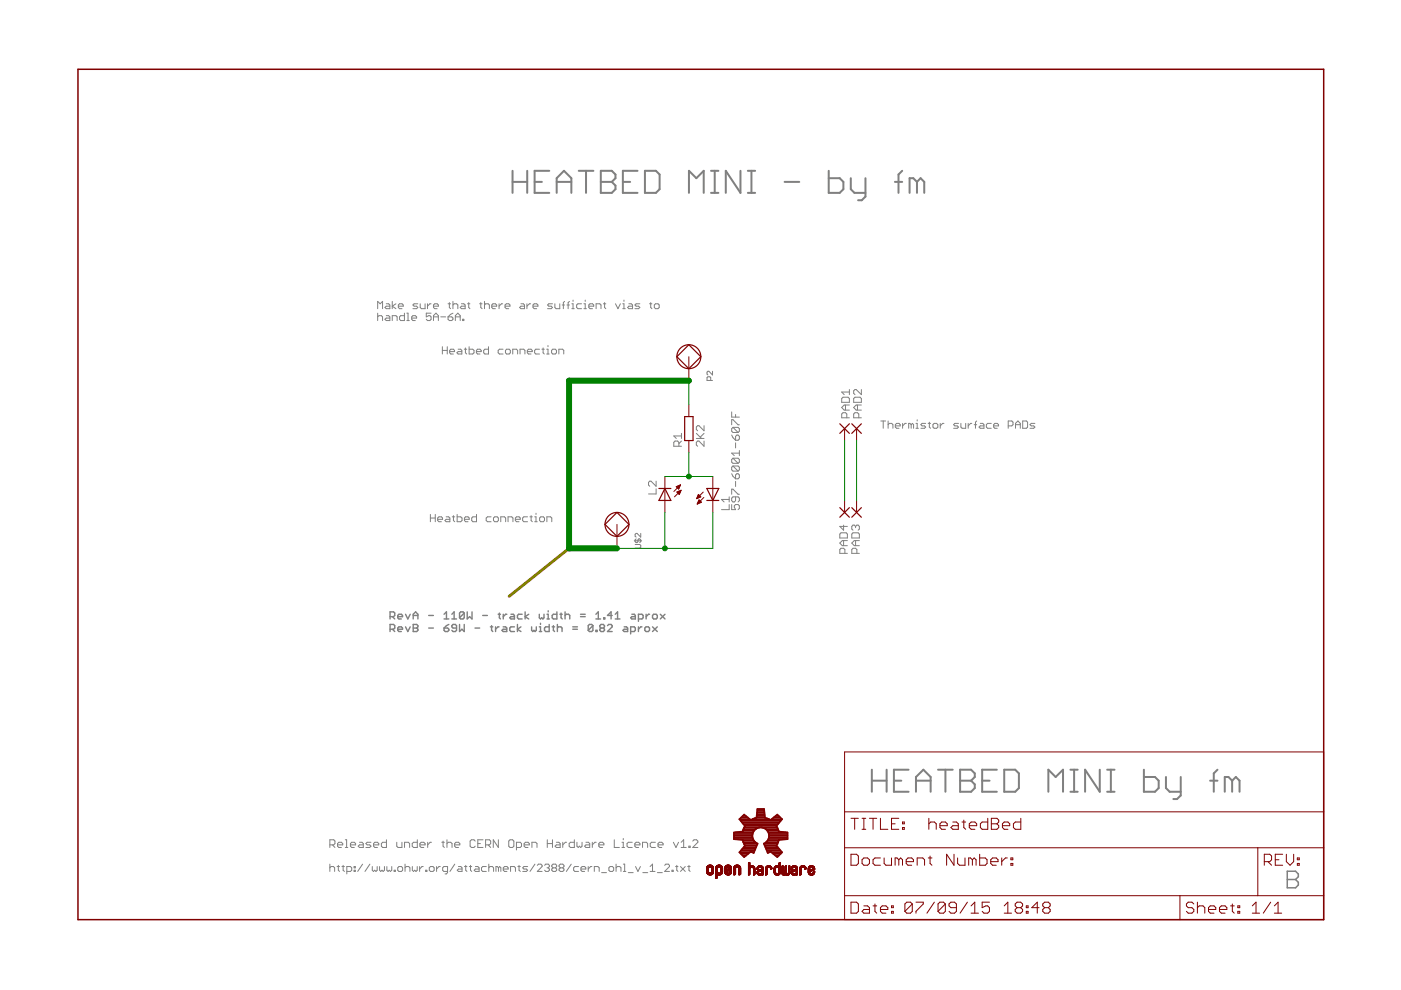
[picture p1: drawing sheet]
<svg xmlns="http://www.w3.org/2000/svg" width="297mm" height="210mm" viewBox="0 0 297 210" stroke-linecap="round" stroke-linejoin="round" font-family="sans-serif">
<path d="M120.6 116.3l-12.7 10.1" fill="none" stroke="#808000" stroke-width=".61"/>
<g fill="none" stroke="#808080" stroke-width=".21">
<path d="M80.1 65.4v-1.5l.5 .5 .5-.5v1.5M80.1 66.4v1.6M80.1 67.2l.2-.3h.6l.2 .3v.8M81.9 64.4h.5l.3 .3v.7h-.8l-.3-.2 .3-.3h.8M81.9 66.9h.5l.3 .3v.8h-.8l-.3-.3 .3-.3h.8M83.2 63.9v1.5M83.2 68v-1.1h.7l.3 .3v.8M83.9 64.4l-.7 .5 .7 .5M84.5 64.9h1v-.2l-.3-.3h-.5l-.2 .3v.5l.2 .2h.5M85.7 66.4v1.6h-.7l-.3-.3v-.5l.3-.3h.7M86.3 68h.5M86.3 66.4h.2v1.6"/>
<path d="M87.3 67.4h1v-.2l-.2-.3h-.6l-.2 .3v.5l.2 .3h.6M88.6 64.4h-.8l-.3 .3 .3 .2h.5l.3 .3-.3 .2h-.8M89.1 64.4v.8l.2 .2h.8v-1M90.6 64.4v1M91.4 64.4h-.3l-.5 .5M91.4 66.4h-1v.8l.5-.3h.2l.3 .3v.5l-.3 .3h-.5l-.2-.3M91.9 64.9h1v-.2l-.2-.3h-.5l-.3 .3v.5l.3 .2h.5M91.9 68v-1.1l.5-.5 .5 .5v1.1M91.9 67.2h1M93.5 67.2h1M93.8 73.5v1.6M93.8 74.3h1"/>
<path d="M94.8 73.5v1.6M95 64.4h.5M95 67.2h.8l.2 .2v.3l-.2 .3h-.5l-.3-.3zM95.3 64.2v1l.2 .2M95.3 74.5h1.1v-.2l-.3-.3h-.5l-.3 .3v.5l.3 .3h.5M96 64.7l.3-.3h.5l.3 .3v.7M96 63.9v1.5M96 66.4l-1 .8M96.5 67.2h1.1M96.5 68v-1.1l.6-.5 .5 .5v1.1M97.1 74h.6l.2 .3v.8h-.8l-.2-.3 .2-.3h.8M97.8 64.4h.5l.3 .3v.7h-.8l-.2-.2 .2-.3h.8"/>
<path d="M98.1 67.7h.2v.3h-.2zM98.4 74h.6M98.7 73.8v1l.3 .3M99.1 64.4h.5M99.4 64.2v1l.2 .2M99.5 73.5v1.6h.7l.3-.3v-.5l-.3-.3h-.7M101 74.5h1v-.2l-.2-.3h-.5l-.3 .3v.5l.3 .3h.5M101.7 64.4h.5M101.9 64.2v1l.3 .2M102.7 64.7l.3-.3h.5l.3 .3v.7M102.7 63.9v1.5M103.6 73.5v1.6h-.8l-.2-.3v-.5l.2-.3h.8"/>
<path d="M104.3 64.9h1v-.2l-.3-.3h-.5l-.2 .3v.5l.2 .2h.5M105.8 64.4v1M106.6 64.4h-.3l-.5 .5M106.7 74h-.8l-.3 .3v.5l.3 .3h.8M107.1 64.9h1v-.2l-.2-.3h-.5l-.3 .3v.5l.3 .2h.5M107.2 74.3l.2-.3h.5l.3 .3v.5l-.3 .3h-.5l-.2-.3zM108.7 75.1v-1.1h.8l.2 .3v.8M110.3 75.1v-1.1h.7l.3 .3v.8M110.4 64.4h.6l.2 .3v.7h-.8l-.2-.2 .2-.3h.8M111.7 64.4v1M111.8 74.5h1v-.2l-.2-.3h-.5l-.3 .3v.5l.3 .3h.5M112.5 64.4h-.3l-.5 .5"/>
<path d="M113 64.9h1v-.2l-.2-.3h-.5l-.3 .3v.5l.3 .2h.5M114.4 74h-.8l-.3 .3v.5l.3 .3h.8M114.9 74h.5M115.1 73.8v1l.3 .3M115.9 75.1h.5M115.9 74h.3v1.1M116.2 73.3v.2M116.9 74.3l.3-.3h.5l.3 .3v.5l-.3 .3h-.5l-.3-.3zM117.1 64.4h-.7l-.3 .3 .3 .2h.5l.2 .3-.2 .2h-.8M117.6 64.4v.8l.3 .2h.8v-1M118.5 75.1v-1.1h.8l.2 .3v.8M119.2 64.7h.5"/>
<path d="M119.7 63.9l-.3 .3v1.2M120.2 64.7h.5M120.7 63.9l-.2 .3v1.2M121.2 64.4h.3v1M121.2 65.4h.6M121.5 63.6v.3M123.3 64.4h-.8l-.2 .3v.5l.2 .2h.8M123.8 64.4h.3v1M123.8 65.4h.5M124.1 63.6v.3M124.8 64.9h1.1v-.2l-.3-.3h-.5l-.3 .3v.5l.3 .2h.5M126.4 65.4v-1h.8l.2 .3v.7"/>
<path d="M127.9 64.4h.5M128.2 64.2v1l.2 .2M130.5 64.4l.5 1 .5-1M132 64.4h.3v1M132 65.4h.6M132.3 63.6v.3M133.3 64.4h.5l.3 .3v.7h-.8l-.2-.2 .2-.3h.8M135.7 64.4h-.8l-.3 .3 .3 .2h.5l.3 .3-.3 .2h-.8M137.7 64.4h.5M138 64.2v1l.2 .2M139 64.4h.5l.3 .3v.5l-.3 .2h-.5l-.3-.2v-.5zM151.1 78.7v.8l-.8-.8-.4 .2v.4l.2 .2"/>
<path d="M143.9 94.6v-.8l-.2-.3h-.6l-.2 .3v.8h1.6M144.5 93.5l-.6 .6M144.5 92.4h-1.6l.5 .6M144.5 91.9v1.1M147.6 93h1.7M147.6 91.9l1.1 1.1M149.3 90.3v1l-1.1-1h-.3l-.3 .2v.6l.3 .2M149.3 93.5v1.1l-1.1-1.1h-.3l-.3 .3v.5l.3 .3M149.3 91.9l-.8 .8M150.7 80.7v-.6l-.2-.2h-.4l-.2 .2v.6h1.2M155.1 90.1v-1.1h.3l1.1 1.1h.3M155.1 87.3v1.1h1.7"/>
<path d="M155.1 92.2l.3 .6 .6 .5M155.4 98.8l1.1 1.1M155.4 90.6l-.3 .3v.5l.3 .3h1.1M155.4 97.2l-.3 .2v.6l.3 .2h1.1M155.4 98.8l-.3 .3v.5l.3 .3h1.1M155.4 90.6h1.1l.3 .3v.5l-.3 .3M155.4 97.2h1.1l.3 .2v.6l-.3 .2M155.4 98.8h1.1l.3 .3v.5l-.3 .3M155.4 97.2l1.1 1M155.4 90.6l1.1 1.1M156 92.5l.2-.3h.3l.3 .3v.6l-.3 .2h-.5zM156 87.9v.5"/>
<path d="M156 93.9v1.1M156.8 95.5v1.1M156.8 96.1h-1.7l.6 .5M178.5 84.5l.2-.3h1.1l.3 .3v.8h-1.6zM179.3 85.9v1.1M179.5 88.6v-.8l-.2-.3h-.6l-.2 .3v.8h1.6M180.1 85.9h-1.1l-.5 .5 .5 .6h1.1M180.1 82.6v1.1M180.1 83.1h-1.6l.5 .6M181 84.5l.3-.3h1.1l.2 .3v.8h-1.6zM181.8 85.9v1.1M182.1 88.6v-.8l-.3-.3h-.5l-.3 .3v.8h1.6"/>
<path d="M182.6 85.9h-1.1l-.5 .5 .5 .6h1.1M182.6 82.6v1.1l-1.1-1.1h-.2l-.3 .3v.5l.3 .3M186.8 89.3h1M187.3 89.3v1.5M188.3 89.3v1.5M188.3 90l.3-.2h.5l.2 .2v.8M189.8 90.3h1.1v-.3l-.3-.2h-.5l-.3 .2v.6l.3 .2h.5M191.4 89.8v1M192.2 89.8h-.3l-.5 .5M193.2 90l-.3-.2h-.2v1M193.2 90v.8M193.2 90l.2-.2 .3 .2v.8"/>
<path d="M194.2 89.8h.3v1M194.2 90.8h.5M194.5 89v.3M196.3 89.8h-.8l-.3 .2 .3 .3h.5l.3 .3-.3 .2h-.8M196.8 89.8h.5M197 89.5v1.1l.3 .2M198.1 89.8h.5l.2 .2v.6l-.2 .2h-.5l-.3-.2v-.6zM199.3 89.8v1M200.1 89.8h-.2l-.6 .5M203.2 89.8h-.8l-.2 .2 .2 .3h.5l.3 .3-.3 .2h-.7M203.7 89.8v.8l.3 .2h.7v-1M205.3 89.8v1"/>
<path d="M206 89.8h-.2l-.5 .5M206.5 90h.6M207.1 89.3l-.3 .2v1.3M207.8 89.8h.6l.2 .2v.8h-.8l-.2-.2 .2-.3h.8M210.2 89.8h-.8l-.3 .2v.6l.3 .2h.8M210.7 90.3h1v-.3l-.3-.2h-.5l-.2 .2v.6l.2 .2h.5M213.8 90.3h.7l.3-.3v-.5l-.3-.2h-.7v1.5M215.3 90h1M215.3 90.8v-1l.5-.5 .5 .5v1M216.8 89.3h.8l.3 .2v1.1l-.3 .2h-.8zM219.4 89.8h-.7l-.3 .2 .3 .3h.5l.2 .3-.2 .2h-.8M91.2 109.1v1.5"/>
<path d="M91.2 109.8h1.1M92.3 109.1v1.5M92.8 110.1h1v-.3l-.2-.2h-.5l-.3 .2v.6l.3 .2h.5M94.6 109.6h.5l.3 .2v.8h-.8l-.3-.2 .3-.3h.8M95.9 109.6h.5M96.1 109.3v1.1l.3 .2M96.9 109.1v1.5h.8l.3-.2v-.6l-.3-.2h-.8M98.5 110.1h1v-.3l-.3-.2h-.5l-.2 .2v.6l.2 .2h.5M101 109.1v1.5h-.7l-.3-.2v-.6l.3-.2h.7M104.1 109.6h-.7l-.3 .2v.6l.3 .2h.7M104.6 109.8l.3-.2h.5l.3 .2v.6l-.3 .2h-.5l-.3-.2zM106.2 110.6v-1h.8l.2 .2v.8"/>
<path d="M107.7 110.6v-1h.8l.3 .2v.8M109.3 110.1h1v-.3l-.3-.2h-.5l-.2 .2v.6l.2 .2h.5M111.8 109.6h-.7l-.3 .2v.6l.3 .2h.7M112.4 109.6h.5M112.6 109.3v1.1l.3 .2M113.4 110.6h.5M113.4 109.6h.2v1M113.6 108.8v.3M114.4 109.8l.3-.2h.5l.2 .2v.6l-.2 .2h-.5l-.3-.2zM116 110.6v-1h.7l.3 .2v.8M134.5 114.7h1.5M134.7 115.4h.9l.2 .2v.4l-.2 .2h-.9"/>
<path d="M134.9 114.3l-.2 .2v.4l.4 .1 .2-.1v-.4l.3-.2 .2 .2v.4l-.2 .1M135.8 113.1v.8l-.7-.8-.4 .2v.4l.2 .2M139.1 103.7v1h-1.6M139.1 102v1.1l-1.1-1.1h-.2l-.3 .3v.5l.3 .3M154.6 107v1.1h-1.6M154.6 105.3v1.1M154.6 105.9h-1.6l.5 .5M155.1 104.8v-1.1h.3l1.1 1.1h.3M155.1 107v1.1h.9l-.3-.8 .3-.3h.5l.3 .3v.5l-.3 .3M155.1 100.4l.3 .6 .6 .5M156 100.7l.2-.3h.3l.3 .3v.5l-.3 .3h-.5zM156 105.3v.9l-.3 .2h-.3l-.3-.2v-.6l.3-.3h1.1l.3 .3v.6l-.3 .2"/>
<path d="M156 102.1v1M178.3 113h1.1l.3 .2v.9h-1.6v-.9zM178.9 111.3v1.1l-.8-.8h1.6M178.9 114.6v1.1M179.1 117.3v-.8l-.2-.3h-.6l-.2 .3v.8h1.6M179.7 114.6h-1.1l-.5 .5 .5 .6h1.1M180.8 113h1.1l.3 .2v.9h-1.6v-.9zM181.4 111.6l-.3-.3h-.3l-.2 .3v.6l.2 .2M181.4 111.6v.3M181.4 114.6v1.1M181.4 111.6l.3-.3h.2l.3 .3v.6l-.3 .2M181.7 117.3v-.8l-.3-.3h-.6l-.2 .3v.8h1.6"/>
<path d="M182.2 114.6h-1.1l-.5 .5 .5 .6h1.1M69.9 179.1h.9l.2-.2v-.6l-.2-.2h-.9v1.6M70.5 179.1l.5 .6M71.6 179.1h1.1v-.2l-.3-.3h-.6l-.2 .3v.5l.2 .3h.6M73.2 178.1h.3v1.6M73.2 179.7h.5M74.3 179.1h1.1v-.2l-.3-.3h-.5l-.3 .3v.5l.3 .3h.5M76.2 178.6h.6l.2 .3v.8h-.8l-.3-.3 .3-.3h.8M78.7 178.6h-.8l-.3 .3 .3 .2h.5l.3 .3-.3 .3h-.8M79.2 179.1h1.1v-.2l-.3-.3h-.5l-.3 .3v.5l.3 .3h.5M81.9 178.1v1.6h-.8l-.2-.3v-.5l.2-.3h.8M84.1 178.6v.8l.3 .3h.8v-1.1"/>
<path d="M85.8 179.7v-1.1h.8l.2 .3v.8M88.5 178.1v1.6h-.8l-.3-.3v-.5l.3-.3h.8M89 179.1h1.1v-.2l-.2-.3h-.6l-.3 .3v.5l.3 .3h.6M90.7 178.6v1.1M91.5 178.6h-.3l-.5 .5M93.7 178.6h.5M93.9 178.3v1.1l.3 .3M94.8 178.9l.2-.3h.6l.2 .3v.8M94.8 178.1v1.6M96.4 179.1h1.1v-.2l-.3-.3h-.5l-.3 .3v.5l.3 .3h.5M100.8 178.3l-.3-.2h-.6l-.2 .2v1.1l.2 .3h.6l.3-.3M101.3 178.9h.6"/>
<path d="M102.4 178.1h-1.1v1.6h1.1M103 179.1h.8l.2-.2v-.6l-.2-.2h-.8v1.6M103.5 179.1l.5 .6M105.7 178.1v1.6l-1.1-1.6v1.6M108.1 178.1h.6l.2 .2v1.1l-.2 .3h-.6l-.2-.3v-1.1zM109.5 179.7h.8l.3-.3v-.5l-.3-.3h-.8v1.6M111.1 179.1h1.1v-.2l-.2-.3h-.6l-.3 .3v.5l.3 .3h.6M112.8 179.7v-1.1h.8l.3 .3v.8M116 178.9h1.1M116 178.1v1.6M117.1 178.1v1.6M118 178.6h.5l.3 .3v.8h-.8l-.3-.3 .3-.3h.8"/>
<path d="M119.3 178.6v1.1M120.1 178.6h-.2l-.6 .5M121.8 178.1v1.6h-.9l-.2-.3v-.5l.2-.3h.9M122.3 178.6v.8l.3 .3 .3-.3 .2 .3 .3-.3v-.8M124.2 178.6h.6l.2 .3v.8h-.8l-.2-.3 .2-.3h.8M125.6 178.6v1.1M126.4 178.6h-.3l-.5 .5M127 179.1h1v-.2l-.2-.3h-.6l-.2 .3v.5l.2 .3h.6M130.2 178.1v1.6h1.1M131.9 179.7h.5M131.9 178.6h.2v1.1M132.1 177.8v.3"/>
<path d="M134 178.6h-.8l-.3 .3v.5l.3 .3h.8M134.6 179.1h1.1v-.2l-.3-.3h-.5l-.3 .3v.5l.3 .3h.5M136.2 179.7v-1.1h.9l.2 .3v.8M139 178.6h-.9l-.2 .3v.5l.2 .3h.9M139.5 179.1h1.1v-.2l-.3-.3h-.5l-.3 .3v.5l.3 .3h.5M142.8 178.6l.5 1.1 .6-1.1M144.4 179.7h1.1M144.4 178.6l.5-.5v1.6M146 179.4h.3v.3h-.3zM146.9 178.3l.3-.2h.5l.3 .2v.3l-1.1 1.1h1.1M69.9 183.2v1.6M69.9 184l.3-.3h.5l.3 .3v.8"/>
<path d="M71.5 183.7h.5M71.7 183.5v1l.3 .3M72.5 183.7h.5M72.7 183.5v1l.3 .3M73.5 184.8h.8l.3-.3v-.5l-.3-.3h-.8v1.6M75.1 183.7h.2v.3h-.2zM75.1 184.5h.2v.3h-.2zM76.9 183.2l-1.1 1.6M78.4 183.2l-1 1.6M78.9 183.7v.8l.3 .3 .2-.3 .3 .3 .3-.3v-.8M80.5 183.7v.8l.2 .3 .3-.3 .2 .3 .3-.3v-.8M82 183.7v.8l.3 .3 .2-.3 .3 .3 .3-.3v-.8"/>
<path d="M83.6 184.5h.2v.3h-.2zM84.6 183.7h.5l.3 .3v.5l-.3 .3h-.5l-.3-.3v-.5zM85.9 184l.2-.3h.6l.2 .3v.8M85.9 183.2v1.6M87.4 183.7v.8l.3 .3 .2-.3 .3 .3 .3-.3v-.8M89 183.7v1.1M89.7 183.7h-.2l-.5 .6M90.3 184.5h.2v.3h-.2zM91.3 183.7h.5l.3 .3v.5l-.3 .3h-.5l-.3-.3v-.5zM92.6 183.7v1.1M93.3 183.7h-.2l-.5 .6M94.9 184.8h-.8l-.2-.3v-.5l.2-.3h.8v1.3l-.3 .3h-.2"/>
<path d="M96.4 183.2l-1 1.6M97.2 183.7h.5l.3 .3v.8h-.8l-.3-.3 .3-.2h.8M98.5 183.7h.5M98.7 183.5v1l.3 .3M99.5 183.7h.5M99.8 183.5v1l.2 .3M100.8 183.7h.5l.3 .3v.8h-.8l-.3-.3 .3-.2h.8M103.1 183.7h-.8l-.2 .3v.5l.2 .3h.8M103.6 184l.3-.3h.5l.2 .3v.8M103.6 183.2v1.6M105.7 184l.2-.3 .3 .3v.8M105.7 184l-.3-.3h-.2v1.1"/>
<path d="M105.7 184v.8M106.7 184.3h1v-.3l-.2-.3h-.5l-.3 .3v.5l.3 .3h.5M108.2 184.8v-1.1h.8l.3 .3v.8M109.8 183.7h.5M110 183.5v1l.3 .3M111.9 183.7h-.8l-.3 .3 .3 .3h.5l.3 .2-.3 .3h-.8M113.4 183.2l-1 1.6M113.9 183.5l.3-.3h.5l.2 .3v.2l-1 1.1h1M115.5 183.5l.2-.3h.5l.3 .3v.2l-.3 .3M116 184h.2M116.2 184l.3 .3v.2l-.3 .3h-.5l-.2-.3M117.3 184l-.3-.3v-.2l.3-.3h.5l.2 .3v.2l-.2 .3"/>
<path d="M117.3 184l-.3 .3v.2l.3 .3h.5l.2-.3v-.2l-.2-.3M117.3 184h.5M118.8 184l-.3 .3v.2l.3 .3h.5l.3-.3v-.2l-.3-.3M118.8 184h.5M118.8 184l-.3-.3v-.2l.3-.3h.5l.3 .3v.2l-.3 .3M121.1 183.2l-1 1.6M122.7 183.7h-.8l-.3 .3v.5l.3 .3h.8M123.2 184.3h1v-.3l-.2-.3h-.6l-.2 .3v.5l.2 .3h.6M124.7 183.7v1.1M125.5 183.7h-.3l-.5 .6M126 184.8v-1.1h.8l.2 .3v.8M127.6 185h1"/>
<path d="M129.3 183.7h.6l.2 .3v.5l-.2 .3h-.6l-.2-.3v-.5zM130.6 184l.3-.3h.5l.3 .3v.8M130.6 183.2v1.6M132.2 184.8h.5M132.2 183.2h.2v1.6M133.2 185h1M134.7 183.7l.6 1.1 .5-1.1M136.3 185h1M137.8 184.8h1.1M137.8 183.7l.5-.5v1.6M139.4 185h1M140.9 183.5l.3-.3h.5l.2 .3v.2l-1 1.1h1"/>
<path d="M142.5 184.5h.2v.3h-.2zM143.2 183.7h.5M143.5 183.5v1l.2 .3M144.3 183.7l1 1.1M145.3 183.7l-1 1.1M145.8 183.7h.5M146.1 183.5v1l.2 .3"/>
</g>
<g fill="none" stroke="#808080" stroke-width=".42">
<path d="M108.7 36.2v4.7M108.7 38.6h3.1M111.8 36.2v4.7M113.3 38.6h1.6M116.5 36.2h-3.2v4.7h3.2M118 38.6h3.1M122.7 36.2h3.1M124.2 36.2v4.7M127.4 38.6h2.3M127.4 36.2h2.3l.8 .8v.8l-.8 .8 .8 .7v.8l-.8 .8h-2.3zM132.1 38.6h1.5M135.2 36.2h-3.1v4.7h3.1"/>
<path d="M136.7 36.2h2.4l.7 .8v3.1l-.7 .8h-2.4zM150.7 36.2h1.6M151.5 36.2v4.7M157 36.2v4.7l-3.1-4.7v4.7M158.6 36.2h1.5M159.3 36.2v4.7M166.3 38.6h3.2M175.7 36.2v4.7h2.3l.8-.8v-1.5l-.8-.8h-2.3M180.4 37.8v2.3l.8 .8h2.3M183.5 37.8v3.9l-.8 .8h-.8M189.7 38.6h1.6M191.3 36.2l-.8 .8v3.9"/>
<path d="M194.4 38.6l-.8-.8h-.8v3.1M194.4 38.6v2.3M194.4 38.6l.8-.8 .8 .8v2.3M118 40.9v-3.1l1.6-1.6 1.5 1.6v3.1M146.1 40.9v-4.7l1.5 1.6 1.6-1.6v4.7M150.7 40.9h1.6M158.6 40.9h1.5M184.8 163.2v4.7M184.8 165.5h3.2M188 163.2v4.7M189.5 165.5h1.6M192.6 163.2h-3.1v4.7h3.1"/>
<path d="M194.2 165.5h3.1M194.2 167.9v-3.2l1.6-1.5 1.5 1.5v3.2M198.9 163.2h3.1M200.4 163.2v4.7M203.6 165.5h2.3M203.6 163.2h2.3l.8 .8v.7l-.8 .8 .8 .8v.8l-.8 .8h-2.3zM208.2 165.5h1.6M211.3 163.2h-3.1v4.7h3.1M212.9 163.2h2.3l.8 .8v3.1l-.8 .8h-2.3zM222.3 167.9v-4.7l1.5 1.5 1.6-1.5v4.7M226.9 163.2h1.6M226.9 167.9h1.6"/>
<path d="M227.7 163.2v4.7M233.2 163.2v4.7l-3.1-4.7v4.7M234.7 163.2h1.6M234.7 167.9h1.6M235.5 163.2v4.7M242.5 163.2v4.7h2.4l.8-.8v-1.6l-.8-.8h-2.4M247.2 164.7v2.4l.8 .8h2.3M250.3 164.7v4l-.7 .7h-.8M256.6 165.5h1.5M258.1 163.2l-.8 .8v3.9M261.2 165.5l-.7-.8h-.8v3.2M261.2 165.5v2.4"/>
<path d="M261.2 165.5l.8-.8 .8 .8v2.4"/>
</g>
<path d="M272.9 184.7h1.8l.6 .6v.6l-.6 .6 .6 .6v.5l-.6 .6h-1.8zM272.9 186.5h1.8" fill="none" stroke="#808080" stroke-width=".32"/>
<g fill="none" stroke="#808080" stroke-width=".3">
<path d="M82.7 130.7h.7l.3-.2v-.5l-.3-.3h-.7v1.5M82.7 133.4h.7l.3-.2v-.5l-.3-.3h-.7v1.5M83.2 130.7l.5 .5M83.2 133.4l.5 .5M84.3 130.7h1v-.2l-.2-.3h-.5l-.3 .3v.5l.3 .2h.5M84.3 133.4h1v-.2l-.2-.3h-.5l-.3 .3v.4l.3 .3h.5M86 130.2l.5 1 .5-1M86 132.9l.5 1 .5-1M87.6 131.2v-1l.5-.5 .5 .5v1M87.6 132.4h.7l.3 .3v.2l-.3 .3 .3 .2v.2l-.3 .3h-.7zM87.6 130.5h1M87.6 133.2h.7"/>
<path d="M90.9 130.5h1M90.9 133.2h1M94.1 131.2h1.1M94.1 130.2l.6-.5v1.5M94.1 133.2h.8l.3 .2v.2l-.3 .3h-.5l-.3-.3zM95.2 132.4l-1.1 .8M95.8 131.2h1M95.8 130.2l.5-.5v1.5M96.8 133.2h-.7l-.3-.3v-.2l.3-.3h.4l.3 .3v.9l-.3 .3h-.4l-.3-.3M97.4 132.4v1.5l.5-.5 .5 .5v-1.5M98.4 130l-.2-.3h-.5l-.3 .3v1M98.4 130v1l-.2 .2h-.5l-.3-.2"/>
<path d="M98.4 130l-1 1M99.1 129.7v1.5l.5-.5 .5 .5v-1.5M100.7 133.2h1M102.3 130.5h1M104 132.9h.5M104.2 132.7v.9l.3 .3M105.1 132.9v1M105.6 130.2h.5M105.8 132.9h-.2l-.5 .5M105.9 130v1l.2 .2M106.7 132.9h.5l.2 .3v.7h-.7l-.3-.3 .3-.2h.7M106.7 130.2v1"/>
<path d="M107.5 130.2h-.3l-.5 .5M108.3 130.2h.5l.3 .3v.7h-.8l-.2-.2 .2-.3h.8M109.1 132.9h-.8l-.2 .3v.4l.2 .3h.8M109.7 132.4v1.5M110.4 132.9l-.7 .5 .7 .5M110.7 130.2h-.7l-.3 .3v.5l.3 .2h.7M111.3 129.7v1.5M112.1 130.2l-.8 .5 .8 .5M112.7 132.9v.7l.3 .3 .2-.3 .3 .3 .2-.3v-.7M114.3 130.2v.8l.3 .2 .3-.2 .2 .2 .2-.2v-.8M114.3 133.9h.6M114.3 132.9h.3v1"/>
<path d="M114.6 132.1v.3M116 131.2h.5M116 130.2h.2v1M116.2 129.5v.2M116.4 132.4v1.5h-.7l-.3-.3v-.4l.3-.3h.7M117.1 132.9h.5M117.3 132.7v.9l.3 .3M118.1 129.7v1.5h-.8l-.2-.2v-.5l.2-.3h.8M118.2 133.2l.2-.3h.5l.3 .3v.7M118.2 132.4v1.5M118.7 130.2h.5M119 130v1l.2 .2"/>
<path d="M119.8 130.5l.3-.3h.4l.3 .3v.7M119.8 129.7v1.5M121.4 133.4h1M121.4 132.9h1M123.1 130.7h1M123.1 130.2h1M125.7 132.7l-.2-.3h-.5l-.3 .3v.9M125.7 132.7v.9l-.2 .3h-.5l-.3-.3M125.7 132.7l-1 .9M126.3 131.2h1M126.3 130.2l.6-.5v1.5M126.3 133.6h.3v.3h-.3z"/>
<path d="M127.4 133.2l-.2-.3v-.2l.2-.3h.5l.3 .3v.2l-.3 .3M127.4 133.2l-.2 .2v.2l.2 .3h.5l.3-.3v-.2l-.3-.2M127.4 133.2h.5M128 131h.2v.2h-.2zM128.8 132.7l.3-.3h.5l.2 .3v.2l-1 1h1M129.8 130.5h-1l.8-.8v1.5M130.5 131.2h.9M130.5 130.2l.4-.5v1.5M132.3 132.9h.5l.3 .3v.7h-.8l-.2-.3 .2-.2h.8M133.7 133.9h.8l.2-.3v-.4l-.2-.3h-.8v1.5M134 130.2h.5l.2 .3v.7h-.7l-.3-.2 .3-.3h.7M135.4 131.2h.7l.3-.2v-.5l-.3-.3h-.7v1.5"/>
<path d="M135.4 132.9v1M136.1 132.9h-.3l-.4 .5M136.7 133.2l.3-.3h.5l.2 .3v.4l-.2 .3h-.5l-.3-.3zM137 130.2v1M137.7 130.2h-.2l-.5 .5M138.3 130.5l.3-.3h.5l.3 .3v.5l-.3 .2h-.5l-.3-.2zM138.3 132.9l1.1 1M139.4 132.9l-1.1 1M140 130.2l1 1M141 130.2l-1 1"/>
</g>
<path d="M16.5 14.7h264.1v180.3h-264.1z" fill="none" stroke="#800000" stroke-width=".32"/>
<g fill="none" stroke="#800000" stroke-width=".21">
<path d="M146 75.6v5.1M146 85.8v2.5M146 93.4v2.5M179.1 90.9v2.5M181.6 90.9v2.5M130.8 111.2v5.1M141 101v7.6M143.4 103.2l.5 .5M143.4 103.2h.7M143.5 104.3l.9-.4-.4 .9zM143.5 103.3h.6M143.6 104.4h.6"/>
<path d="M143.6 104.3h.7M143.6 103.4h.4M143.6 103.1h.5M143.7 104.5h.4M143.8 103.6h.2M143.8 104.6h.3M143.9 103.7h.1M143.9 104.2h.4M143.9 103h.3M144 104.8h.1M144.2 104.1h.2M144.2 102.8h.1"/>
<path d="M144.3 102.8l-1.4 1.4M144.3 102.8l-.4 .9M144.3 102.8l-.9 .4M144.4 103.9l-1.4 1.4M147.7 105.6h.3M147.8 105.5h.5M147.8 105.4h.7M147.8 106.8h.2M147.9 106.7h.3M147.9 105.2h.6M148 105.1h.4M148 106.6h.5"/>
<path d="M148 105h.3M148 106.4h.7M148.1 104.9h.1M148.1 106.3h.5M148.1 104.8l.5 .5-.9 .4zM148.1 106.2h.3M148.2 106.1h.1M148.2 106l.5 .5-.9 .4zM149.1 104.3l-1.4 1.4M149.2 105.5l-1.4 1.4M151.1 101v7.6M179.1 106.1v2.5"/>
<path d="M181.6 106.1v2.5M179.1 159.4h101.5v35.6h-101.5zM179.1 179.7h101.5M179.1 172.1h101.5M180.4 173.5h1.6M181.2 173.5v2.3M182.8 173.5h.8M182.8 175.8h.8M183.2 173.5v2.3M184.3 173.5h1.6M185.1 173.5v2.3M186.7 173.5v2.3h1.5"/>
<path d="M189 174.7h.8M190.6 173.5h-1.6v2.3h1.6M191.3 175.5h.4v.3h-.4zM191.3 174.3h.4v.4h-.4zM196.9 174.7l.4-.4h.8l.4 .4v1.1M196.9 173.5v2.3M199.3 175.1h1.5v-.4l-.4-.4h-.7l-.4 .4v.8l.4 .3h.7M202 174.3h.8l.4 .4v1.1h-1.2l-.4-.3 .4-.4h1.2M204 174.3h.7M204.3 173.9v1.6l.4 .3M205.5 175.1h1.6v-.4l-.4-.4h-.8l-.4 .4v.8l.4 .3h.8M209.4 173.5v2.3h-1.2l-.3-.3v-.8l.3-.4h1.2"/>
<path d="M210.2 173.5h1.2l.4 .4v.4l-.4 .4 .4 .4v.4l-.4 .3h-1.2zM210.2 174.7h1.2M212.5 175.1h1.6v-.4l-.4-.4h-.8l-.4 .4v.8l.4 .3h.8M216.4 173.5v2.3h-1.1l-.4-.3v-.8l.4-.4h1.1M266.7 179.7v10.2M149.8 184.8h.4M149.8 184.7h.4M149.8 184.6h.4M149.8 184.5h.4M149.8 184.4h.4M149.8 184.3h.4M149.8 184.2h.4"/>
<path d="M149.8 184.1h.4M149.8 184.9h.5M149.8 184.9h.4M149.8 184h.4M149.9 185l.5 .1M149.9 185h.4M149.9 185.1h1.3M149.9 185.1h.5M149.9 183.8h1.3M149.9 185.2h1.3M149.9 183.7h1.3M150 183.7h1.2"/>
<path d="M150 185.3h1.1M150 183.6h1.1M150.1 185.3h1M150.1 183.6h.9M150.1 185.4h.9M150.2 183.5h.8M150.2 185.4h.7M150.2 183.5h.7M150.2 184.1h-.4M150.3 184h-.5M150.3 183.9h-.4M150.3 185.5h.5"/>
<path d="M150.4 183.9h-.5M150.4 183.4h.3M150.4 183.8h-.5M150.7 183.8h.5M150.7 183.9h.6M150.8 185h.5M150.8 183.9h.5M150.9 184h.4M150.9 184.9h.4M150.9 184.8h.4M150.9 184.7h.4M150.9 184.6h.4"/>
<path d="M150.9 184.5h.4M150.9 184.4h.4M150.9 184.3h.4M150.9 184.2h.4M150.9 184.1h.4M151.3 185.1h-.6M151.3 185l-.5 .1M151.7 186h.4M151.7 185.9h.4M151.7 185.8h.4M151.7 185.7h.4M151.7 185.6h.4"/>
<path d="M151.7 185.5h.4M151.7 185.4h1.2M151.7 185.1h1.4M151.7 185.1h.6M151.7 185l.6 .1M151.7 185h.5M151.7 184.9l.5 .1M151.7 184.9h.4M151.7 184.8h.4M151.7 184.7h.4M151.7 184.6h.4M151.7 184.5h.4"/>
<path d="M151.7 184.4h.4M151.7 184.3h.4M151.7 184.2h.4M151.7 184.1h.4M151.7 184h.4M151.8 183.9h.4M151.8 183.7h1.3M151.9 183.7h1.2M151.9 186.2h-.1M151.9 183.6h1.1M152 183.6h1M152.1 186.1l-.4 .1"/>
<path d="M152.1 183.5h.8M152.1 183.5h.7M152.1 186.1h-.4M152.1 185.5h-.4M152.2 184h-.5M152.3 185.5h.4M152.3 183.9h-.5M152.3 183.4h.3M152.3 183.8h-.5M152.6 183.8h.5M152.7 183.9h.5M152.7 185.1h.5"/>
<path d="M152.7 185h.5M152.8 184h.4M152.8 184.9h.4M152.8 184.8h.4M152.8 184.1h.4M152.8 184.7h.4M152.8 184.6h.4M152.8 184.5h.4M152.8 184.4h.4M152.8 184.3h.4M152.8 184.2h.4M152.8 185.4l-1.1 .1"/>
<path d="M153 185.3l-1.3 .1M153 185.3h-1.3M153.1 185.2l-1.4 .1M153.1 185.2h-1.4M153.1 183.8h-1.3M153.2 185.1h-.6M153.2 184.9l-.4 .1M153.7 185l.5 .1M153.7 185h.4M153.7 184.9h.4M153.7 184.3h1.4M153.7 184.3h.4"/>
<path d="M153.7 184.2h.3M153.7 184.1h.3M153.7 184.1h.4M153.7 184h.4M153.7 185.1h.5M153.7 185.1h1.3M153.8 185.2h1.2M153.8 183.7h1.2M153.8 185.3h1.1M153.9 183.6h1M153.9 185.3h1M153.9 185.4h.9"/>
<path d="M154 183.5h.8M154 185.4h.7M154 183.5h.7M154.1 184h-.4M154.1 184.8h-.4M154.1 183.9h-.4M154.2 184.3h.9M154.2 185.5h.4M154.2 184.8h-.5M154.2 183.9h-.5M154.2 183.4h.3M154.3 183.8h-.6"/>
<path d="M154.3 184.7h-.6M154.3 184.3h.8M154.4 184.7h-.7M154.5 184.2h.6M154.5 183.8h.6M154.6 184.6h-.9M154.6 184.1h.5M154.6 183.9h.5M154.7 185h.4M154.7 184.1h.4M154.7 184h.4M154.7 184.9h.4"/>
<path d="M154.7 184.8h.4M154.7 184.7h.4M154.8 184.5h-1.1M154.8 184.7h.3M154.9 184.4l-1.2 .1M154.9 184.6h.2M155 184.4h-1.3M155 183.7l-1.3 .1M155.1 185.1h-.6M155.1 185l-.5 .1M155.6 185.4h.3M155.6 185.3h.4"/>
<path d="M155.6 185.2h.4M155.6 185.1h.4M155.6 185h.4M155.6 184.9h.4M155.6 184.8h.4M155.6 184.7h.4M155.6 184.6h.4M155.6 184.5h.4M155.6 184.4h.4M155.6 184.3h.4M155.6 184.2h.4M155.6 184.1h.4"/>
<path d="M155.6 184h.4M155.6 185.5h.1M155.6 183.8h1.4M155.7 183.7h1.2M155.8 183.6h1M155.9 183.5h.8M155.9 185.4h-.3M156 183.5h.6M156 185.3l-.4 .1M156 184h-.4M156 183.9h-.4M156.1 183.9h-.5"/>
<path d="M156.1 183.4h.4M156.2 183.8h-.6M156.4 183.8h.6M156.5 183.9h.5M156.6 184h.4M156.6 185.4h.3M156.6 185.3h.4M156.6 185.2h.4M156.6 185.1h.4M156.6 185h.4M156.6 184.9h.4M156.6 184.8h.4"/>
<path d="M156.6 184.7h.4M156.6 184.6h.4M156.6 184.5h.4M156.6 184.4h.4M156.6 184.3h.4M156.6 184.2h.4M156.6 184.1h.4M156.7 185.5h.1M157 185.4h-.4M158.7 183.4h.3M158.7 183.1h.3M158.7 185.4h.3"/>
<path d="M158.7 185.3h.3M158.7 185.2h.3M158.7 185.1h.3M158.7 185h.3M158.7 184.9h.3M158.7 184.8h.3M158.7 184.7h.3M158.7 184.6h.3M158.7 184.5h.3M158.7 184.4h.3M158.7 184.3h.3M158.7 184.2h.3"/>
<path d="M158.7 184.1h.3M158.7 183.7l1.2 .1M158.7 183.7h1.2M158.7 183.6l1.1 .1M158.7 183.6h1M158.7 183.5h.3M158.7 183.3h.3M158.7 183.2h.3M158.7 183h.3M158.7 182.9h.3M158.8 182.9h.2M158.8 185.5h-.1"/>
<path d="M159 185.4l-.3 .1M159 184.2h-.3M159 184.1h-.3M159 184h-.3M159.1 184h-.4M159.1 183.9h-.4M159.1 183.6h.5M159.3 183.9h-.6M159.5 183.9h.5M159.6 183.9h.4M159.7 184h.3M159.7 184.1h.3"/>
<path d="M159.8 185.4h.2M159.8 185.3h.2M159.8 185.2h.2M159.8 185.1h.2M159.8 185h.2M159.8 184.9h.2M159.8 184.8h.2M159.8 184.7h.2M159.8 184.6h.2M159.8 184.5h.2M159.8 184.4h.2M159.8 184.3h.2"/>
<path d="M159.8 184.2h.2M159.8 184.1h.2M159.8 185.5h.1M159.9 185.5h-.1M159.9 183.8h-1.2M160 185.4l-.2 .1M160 185.3l-.2 .1M160.5 185.1h.3M160.5 185h.3M160.5 184.2h.3M160.5 184.1h.3M160.5 185.2l.9 .1"/>
<path d="M160.5 185.2h.4M160.5 184.3h.1M160.5 185.3h.9M160.6 185.3l.8 .1M160.6 183.8h1.2M160.7 185.4h.7M160.7 183.8h1M160.7 183.7h1M160.7 184.6h1.2M160.7 184.3h-.2M160.7 183.7h.9M160.8 184.2l-.3 .1"/>
<path d="M160.8 185.5h.6M160.8 184.9h-.3M160.8 184.1h-.3M160.8 184h-.3M160.8 183.6h.7M160.9 184.9h-.4M160.9 184.5h1M160.9 184h-.4M160.9 185.5h.4M160.9 183.9h-.4M160.9 183.6h.5M161 184.8h-.5"/>
<path d="M161 184.5h.9M161.1 184.8h-.6M161.1 185.5v.1M161.1 183.9h-.5M161.1 184.4h.8M161.2 184.7h-.7M161.3 184.4h.6M161.3 183.9h.5M161.3 184.7h-.7M161.3 184.3h.6M161.4 183.9h.4M161.5 184.6h-.8"/>
<path d="M161.5 184h.3M161.5 184.3h.4M161.5 184h.4M161.5 184.6h.4M161.5 184.2h.4M161.5 184.1h.4M161.6 185.4h.3M161.6 185.3h.3M161.6 185.2h.3M161.6 185.1h.3M161.6 185h.3M161.6 184.9h.3"/>
<path d="M161.6 184.8h.3M161.6 184.7h.3M161.7 185.5h-.1M161.9 185.4l-.3 .1M162.3 185.4h.3M162.3 185.3h.3M162.3 185.2h.3M162.3 185.1h.3M162.3 185h.3M162.3 184.9h.3M162.3 184.8h.3M162.3 184.7h.3"/>
<path d="M162.3 184.6h.3M162.3 184.5h.3M162.3 184.4h.3M162.3 184.3h.3M162.3 184.2h.3M162.3 184.1h.3M162.3 185.5h.1M162.5 185.5h-.2M162.5 183.8h1M162.5 183.7h1M162.6 183.7h.8M162.6 185.4l-.3 .1"/>
<path d="M162.6 184h-.3M162.6 183.6h.7M162.7 184h-.4M162.7 183.6h.5M162.8 183.9h-.4M162.9 183.9h-.5M163.1 183.9h.5M163.2 183.9h.4M163.3 184h.3M163.3 184.1h.4M163.4 184.1h.3M163.4 184.2h.2"/>
<path d="M163.6 184.3h-.2M163.6 183.8h-1.2M163.7 184.2h-.3M164.1 184.9h.3M164.1 184.8h.3M164.1 184.7h.3M164.1 184.6h.3M164.1 184.5h.3M164.1 184.4h.3M164.1 184.3h.3M164.1 184.2h.3M164.1 185l.3 .1"/>
<path d="M164.1 185h.3M164.1 184.1h.3M164.1 185.1h.4M164.2 185.2h.4M164.2 185.1l.3 .1M164.2 185.2l1.2 .1M164.3 185.3h1M164.3 183.8h1.2M164.3 183.7h1.2M164.3 185.4h.9M164.4 183.7h1.1M164.4 185.4h.8"/>
<path d="M164.4 184.1h-.3M164.4 183.6h1.1M164.5 184h-.4M164.5 185.5h.6M164.5 183.6h.6M164.6 185.5h.4M164.6 183.9h-.4M164.7 183.9h-.5M164.7 185.5v.1M164.8 185.5v.1M164.9 183.9h.6M165 183.9h.5"/>
<path d="M165.1 184h.4M165.1 185.1h.4M165.2 184.1h.3M165.2 183.4h.3M165.2 183.1h.3M165.2 185h.3M165.2 184.9h.3M165.2 184.8h.3M165.2 184.7h.3M165.2 184.6h.3M165.2 184.5h.3M165.2 184.4h.3"/>
<path d="M165.2 184.3h.3M165.2 184.2h.3M165.2 183.5h.3M165.2 183.3h.3M165.2 183.2h.3M165.2 183h.3M165.2 182.9h.3M165.3 182.9h.2M165.4 185.2h-.4M165.4 185.1l-.3 .1M165.5 183.8h-1.3M165.8 185l.3 .1"/>
<path d="M165.8 185h.2M165.8 184.9h.2M165.8 184.8h.2M165.8 184.7h.2M165.8 184.6h.2M165.8 184.5h.2M165.8 184.4h.2M165.8 184.3h.2M165.8 184.2h.2M165.8 184.1h.2M165.8 184h.2M165.8 183.9h.2"/>
<path d="M165.8 183.8h.2M165.8 183.7h.2M165.8 185.2l1.6 .1M165.8 185.2h.3M165.8 185.1h.3M165.8 185.3h1.6M165.8 183.6h.2M165.9 185.4h1.4M165.9 183.6h.1M166 185.5h.5M166.1 185.5h.3M166.3 185.5v.1"/>
<path d="M166.4 185.2h.4M166.4 185.1l.4 .1M166.5 185.1h.3M166.5 185l.3 .1M166.5 185h.3M166.5 184.9h.3M166.5 184.8h.3M166.5 184.7h.3M166.5 184.6h.3M166.5 184.5h.3M166.5 184.4h.3M166.5 184.3h.3"/>
<path d="M166.5 184.2h.3M166.5 184.1h.3M166.5 184h.3M166.5 183.9h.3M166.5 183.8h.3M166.5 183.7h.3M166.5 183.6h.3M166.6 183.6h.2M166.7 185.5h.5M166.8 185.5h.3M167.1 185.2h.3M167.2 185.1h.2"/>
<path d="M167.2 185h.2M167.2 184.9h.2M167.2 184.8h.2M167.2 184.7h.2M167.2 184.6h.2M167.2 184.5h.2M167.2 184.4h.2M167.2 184.3h.2M167.2 184.2h.2M167.2 184.1h.2M167.2 184h.2M167.2 183.9h.2"/>
<path d="M167.2 183.8h.2M167.2 183.7h.2M167.2 183.6h.2M167.3 183.6h.1M167.4 185.3h-1.6M167.4 185.2h-.3M167.7 185.1l.4 .1M167.7 185.1h.3M167.7 185h.3M167.7 185.2h.4M167.7 184.3h.1M167.7 184.1h.3"/>
<path d="M167.7 184.1h.4M167.8 185.2l.8 .1M167.8 184h.3M167.8 185.3h.8M167.9 185.3l.7 .1M167.9 183.8h1.1M167.9 185.4h.7M168 185.4h.6M168 184.3h-.3M168 183.7h.9M168 184.2l-.3 .1M168 184.2h-.3"/>
<path d="M168.1 185.5h.5M168.1 184.9h-.4M168.1 184h-.3M168.1 183.6h.7M168.1 184.5h1M168.2 185.5h.4M168.2 183.6h.5M168.2 183.9h-.4M168.2 184.8h-.5M168.3 184.5h.8M168.3 184.8h-.5M168.3 183.9h-.5"/>
<path d="M168.4 184.4h.7M168.5 184.7h-.7M168.5 184.4h.6M168.5 183.9h.5M168.5 184.7h-.6M168.6 184.3h.5M168.7 183.9h.4M168.7 184.6h-.8M168.7 184h.4M168.7 184.3h.4M168.8 184h.3M168.8 184.1h.3"/>
<path d="M168.8 184.6h.3M168.8 184.2h.3M168.8 185.4h.3M168.8 185.3h.3M168.8 185.2h.3M168.8 185.1h.3M168.8 185h.3M168.8 184.9h.3M168.8 184.8h.3M168.8 184.7h.3M168.8 185.5h.1M169 185.5h-.2"/>
<path d="M169.1 185.4l-.3 .1M169.1 184.6h-1.1M169.6 185.4h.2M169.6 185.3h.2M169.6 185.2h.2M169.6 185.1h.2M169.6 185h.2M169.6 184.9h.2M169.6 184.8h.2M169.6 184.7h.2M169.6 184.6h.2M169.6 184.5h.2"/>
<path d="M169.6 184.4h.2M169.6 184.3h.2M169.6 184.2h.2M169.6 184.1h.2M169.6 185.5h.1M169.7 183.8h1.1M169.7 185.5h-.1M169.8 183.7h.9M169.8 185.4l-.2 .1M169.9 184.1h-.3M169.9 183.6h.7M169.9 184h-.3"/>
<path d="M170 183.6h.5M170 183.9h-.4M170.1 183.9h-.5M170.3 183.9h.5M170.5 183.9h.4M170.5 184h.4M170.6 184h.3M170.6 184.2h.3M170.6 184.1h.3M170.6 184.3h.2M170.9 184.2l-.3 .1M171.4 185.1h.3"/>
<path d="M171.4 185l.3 .1M171.4 185h.3M171.4 184.9h.3M171.4 184.5h1.1M171.4 184.4l.3 .1M171.4 184.4h.3M171.4 184.3h.3M171.4 184.2h.3M171.4 184.1h.3M171.4 185.1l.4 .1M171.4 185.2h.5M171.4 185.2l1.2 .1"/>
<path d="M171.5 185.3h1.1M171.5 183.8h1.1M171.6 183.7h.9M171.6 185.4h.9M171.6 185.4h.8M171.7 183.6h.7M171.7 184h-.3M171.7 185.5h.6M171.8 183.6h.5M171.8 184.8h-.4M171.8 183.9h-.4M171.9 185.5h.4"/>
<path d="M171.9 184.8h-.5M171.9 183.9h-.5M172 185.5v.1M172 184.7h-.6M172.1 184.7h-.7M172.1 184.3h.6M172.1 183.9h.6M172.3 184.6h-.9M172.3 183.9h.4M172.3 184.3h.4M172.3 184h.4M172.4 185.1h.3"/>
<path d="M172.4 184.6h-1M172.4 184h.3M172.4 184.2h.3M172.4 184.1h.3M172.4 185h.3M172.4 184.9h.3M172.5 184.8h.2M172.6 185.3l-1.1 .1M172.6 184.8h.1M172.6 183.8h-1.1M172.6 184.4l-.7 .1M172.7 185.2h-.4"/>
<path d="M172.7 185.1l-.4 .1M172.7 184.4h-.8M172.7 184.3l-.6 .1M172.7 184.9l-.3 .1M179.1 189.9h101.5M180.4 181.1h1.2l.4 .4v1.6l-.4 .4h-1.2zM180.4 191.3h1.2l.4 .4v1.5l-.4 .4h-1.2zM182.8 182.3l.4-.4h.7l.4 .4v.8l-.4 .4h-.7l-.4-.4zM183.2 192.1h.7l.4 .3v1.2h-1.1l-.4-.4 .4-.4h1.1M185.1 192.1h.8M185.5 191.7v1.5l.4 .4M186.7 192.8h1.5v-.4l-.4-.3h-.8l-.3 .3v.8l.3 .4h.8"/>
<path d="M186.7 181.9h-1.2l-.4 .4v.8l.4 .4h1.2M187.5 181.9v1.2l.3 .4h1.2v-1.6M189 193.2h.4v.4h-.4zM189 192.1h.4v.3h-.4zM190.6 182.3l-.4-.4h-.4v1.6M190.6 182.3l.4-.4 .3 .4v1.2M190.6 182.3v1.2M192.1 182.7h1.6v-.4l-.4-.4h-.8l-.4 .4v.8l.4 .4h.8M193.4 191.7v1.5l-.4 .4h-.7l-.4-.4M193.4 191.7l-.4-.4h-.7l-.4 .4v1.5M193.4 191.7l-1.5 1.5M194.2 191.3h1.5v.4l-1.5 1.5v.4"/>
<path d="M194.5 183.5v-1.6h1.1l.4 .4v1.2M196.8 181.9h.8M197.2 181.5v1.6l.4 .4M198.1 191.3l-1.6 2.3M200.4 191.7v1.5l-.4 .4h-.7l-.4-.4M200.4 191.7l-.4-.4h-.7l-.4 .4v1.5M200.4 191.7l-1.5 1.5M202.3 181.1v2.4l-1.6-2.4v2.4M202.8 192.4h-1.2l-.4-.3v-.4l.4-.4h.8l.4 .4v1.5l-.4 .4h-.8l-.4-.4M203 181.9v1.2l.4 .4h1.2v-1.6M205.1 191.3l-1.5 2.3M205.9 193.6h1.6"/>
<path d="M205.9 192.1l.8-.8v2.3M206.2 182.3l.3-.4 .4 .4v1.2M206.2 182.3l-.4-.4h-.4v1.6M206.2 182.3v1.2M207.7 181.1v2.4h1.2l.4-.4v-.8l-.4-.4h-1.2M209.8 191.3h-1.6v1.1l.8-.3h.4l.4 .3v.8l-.4 .4h-.8l-.4-.4M210.1 182.7h1.5v-.4l-.4-.4h-.8l-.3 .4v.8l.3 .4h.8M212.4 181.9v1.6M212.9 193.6h1.6M212.9 192.1l.8-.8v2.3M213.6 181.9h-.4l-.8 .8M214.3 183.1h.4v.4h-.4z"/>
<path d="M214.3 181.9h.4v.4h-.4zM215.6 192.4l-.4 .4v.4l.4 .4h.8l.4-.4v-.4l-.4-.4M215.6 192.4l-.4-.3v-.4l.4-.4h.8l.4 .4v.4l-.4 .3M215.6 192.4h.8M217.6 193.2h.4v.4h-.4zM217.6 192.1h.4v.3h-.4zM220.3 192.4h-1.5l1.1-1.1v2.3M221.5 192.4l-.4 .4v.4l.4 .4h.8l.4-.4v-.4l-.4-.4M221.5 192.4l-.4-.3v-.4l.4-.4h.8l.4 .4v.4l-.4 .3M221.5 192.4h.8M250.2 189.9v5.1M253.1 191.7l-.4-.4h-.8l-.4 .4v.4l.4 .3h.8l.4 .4v.4l-.4 .4h-.8l-.4-.4"/>
<path d="M253.9 192.4l.4-.3h.8l.3 .3v1.2M253.9 191.3v2.3M256.2 192.8h1.6v-.4l-.4-.3h-.8l-.4 .3v.8l.4 .4h.8M258.6 192.8h1.5v-.4l-.4-.3h-.7l-.4 .3v.8l.4 .4h.7M260.9 192.1h.8M261.3 191.7v1.5l.4 .4M262.4 193.2h.4v.4h-.4zM262.4 192.1h.4v.3h-.4zM265.5 193.6h1.6M265.5 192.1l.8-.8v2.3M268.1 182.7h1.1l.4-.4v-.8l-.4-.4h-1.1v2.4M268.8 182.7l.8 .8"/>
<path d="M269.4 191.3l-1.6 2.3M270.2 193.6h1.5M270.2 192.1l.8-.8v2.3M270.4 182.3h.8M271.9 181.1h-1.5v2.4h1.5M272.7 181.1v1.6l.8 .8 .8-.8v-1.6M275.1 183.1h.4v.4h-.4zM275.1 181.9h.4v.4h-.4z"/>
</g>
<g fill="none" stroke="#800000" stroke-width=".25">
<path d="M143.5 75.6l2.5-2.5 2.6 2.5-2.6 2.6zM145.2 88.3h1.7v5.1h-1.7zM178.1 89.9l2 2M180.1 89.9l-2 2M180.6 89.9l2 2M182.6 89.9l-2 2M128.3 111.2l2.5-2.6 2.5 2.6-2.5 2.5zM139.7 103.6h2.5M141 103.6l1.2 2.5h-2.5zM149.9 103.6h2.5l-1.3 2.5zM149.9 106.1h2.5M178.1 107.6l2 2.1"/>
<path d="M180.1 107.6l-2 2.1M180.6 107.6l2 2.1M182.6 107.6l-2 2.1"/>
<circle cx="146" cy="75.6" r="2.54"/>
<circle cx="130.8" cy="111.2" r="2.54"/>
</g>
<g fill="none" stroke="#800000" stroke-width=".38">
<path d="M155.6 177.9l1.9 .2 .3 .8M155.6 177.9h4M155.6 177.5h3.9M155.6 177.2h3.9M155.6 176.8h4M155.9 176.5h3.8M156.8 173.7l1-1 1.4 1.2 1.2-.5 .2-1.9h1.4l.2 1.9 1.2 .5 1.4-1.2 1 1M156.8 173.7l1.1 1.4-.4 1.2-1.9 .2v1.4M156.8 173.7h2.2M157.1 174h8.4M157.1 173.3h1.4M157.4 174.4h7.8"/>
<path d="M157.4 180h2.7M157.5 173h.6M157.5 178.2h2.3M157.5 176.1h2.4M157.6 178.6h2.5M157.6 175.8h2.6M157.6 174.7h7.3M157.7 179.6h2.6M157.8 178.9h2.8M157.8 175.4h7M157.9 175.1h6.8M157.9 179.3h2.5"/>
<path d="M159.5 177.2v.3M159.5 177.5l.4 .8 .7 .6-.8 1.9-.6-.2-1.4 1.1-1-1 1.1-1.4-.1-.4M159.6 173.7h3.4M160.4 173.3h1.8M160.4 173h1.7M160.5 172.6h1.6M160.5 172.3h1.6M160.5 171.9h1.5M160.6 171.6h1.4M161.1 175.4a1.81 1.81 0 0 0-1.6 1.8M161.4 175.4l.9 .3 .4 .4M162 178.9h2.8"/>
<path d="M162.1 179.3h2.5M162.3 179.6h2.6M162.3 175.8h2.6M162.4 180h2.8M162.4 178.6h2.6M162.7 176.1l.3 .6v.8M162.7 176.1h2.4M162.8 178.2h2.3M162.9 176.5h3.7M162.9 177.9h4.1M163 176.8h4M163 177.5l-.3 .8-.7 .6 .8 1.9 .6-.2 1.4 1.1 1-1-1.2-1.4 .2-.4"/>
<path d="M163 177.5h4M163.1 177.2h3.9M163.6 173.7h2.2M164 173.3h1.4M164.5 173h.6M165.8 173.7l-1.2 1.4 .5 1.2 1.9 .2v1.4M167 177.9l-1.9 .2-.3 .8M156.8 180.7h2.2M157.1 181h1.5M157.1 180.3h2.9M157.4 181.4h.8M159.4 180.7h.5"/>
<path d="M162.6 180.3h2.9M162.7 180.7h.4M163.5 180.7h2.2M164 181h1.5M164.4 181.4h.7"/>
</g>
<path d="M146 80.7v5.1M146 95.9v5.1M179.1 93.4v12.7M181.6 93.4v12.7M141 108.6v7.7M141 101h10.1M151.1 108.6v7.7h-20.3" fill="none" stroke="#008000" stroke-width=".21"/>
<path d="M146 80.7h-25.4v35.6h10.2" fill="none" stroke="#008000" stroke-width="1.3"/>
<g fill="#008000" stroke="#008000" stroke-width=".21">
<circle cx="141" cy="116.3" r=".51"/>
<circle cx="146" cy="80.7" r=".51"/>
<circle cx="146" cy="101" r=".51"/>
</g>
</svg>
